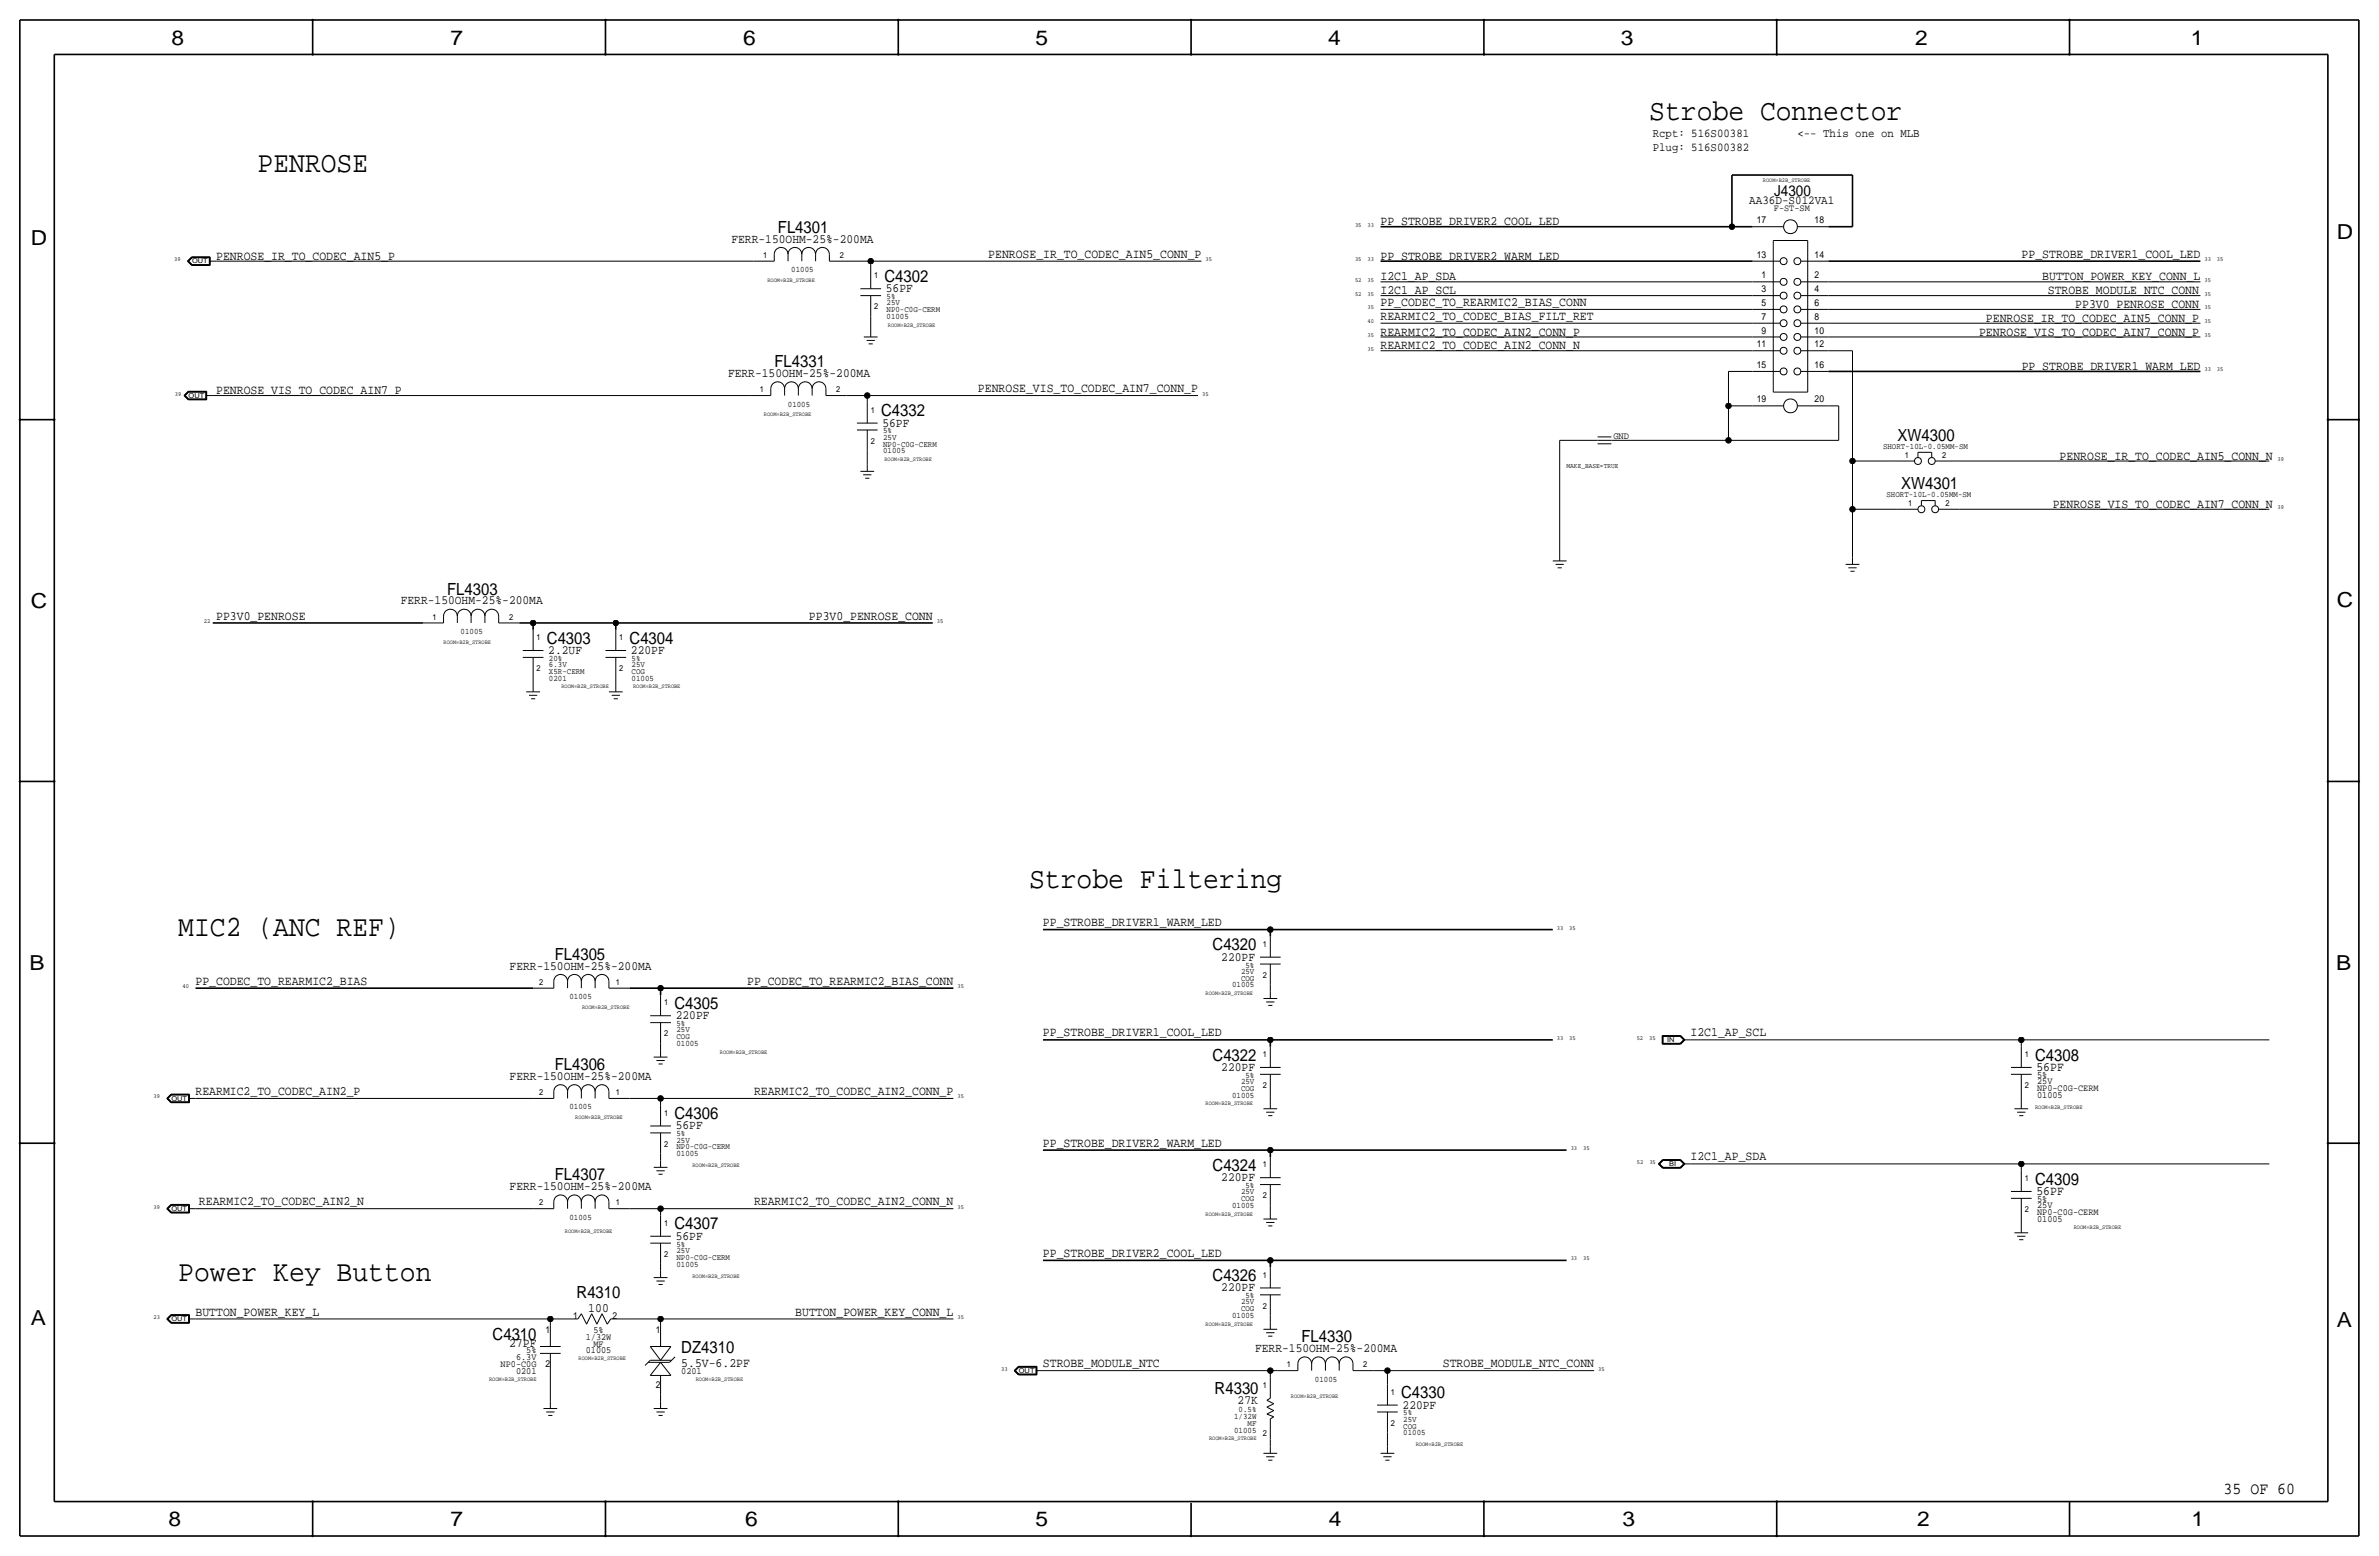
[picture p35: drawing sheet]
<svg xmlns="http://www.w3.org/2000/svg" width="877mm" height="574mm" viewBox="0 0 877 574" stroke-linecap="round" stroke-linejoin="round" font-family="sans-serif">
<defs><g id="words">
<g font-size="10.9">
<text x="608" y="44.2">Strobe Connector</text>
<text x="94.9" y="63.2">PENROSE</text>
<text x="379.4" y="327.4">Strobe Filtering</text>
<text x="65.7" y="345.2">MIC2 (ANC REF)</text>
<text x="65.7" y="472.2">Power Key Button</text>
</g>
<g font-size="7.6">
<text x="63.2" y="16.5">8</text>
<text x="166.1" y="16.5">7</text>
<text x="274" y="16.5">6</text>
<text x="381.7" y="16.5">5</text>
<text x="489.7" y="16.5">4</text>
<text x="597.6" y="16.5">3</text>
<text x="706.1" y="16.5">2</text>
<text x="807.7" y="16.5">1</text>
<text x="861.5" y="88.1">D</text>
<text x="11.4" y="90.4">D</text>
<text x="11.4" y="224.3">C</text>
<text x="861.5" y="223.8">C</text>
<text x="10.8" y="357.6">B</text>
<text x="861.3" y="357.4">B</text>
<text x="11.3" y="488.4">A</text>
<text x="861.5" y="489.2">A</text>
<text x="62.2" y="562.6">8</text>
<text x="166" y="562.6">7</text>
<text x="274.8" y="562.6">6</text>
<text x="381.7" y="562.6">5</text>
<text x="489.9" y="562.6">4</text>
<text x="598.1" y="562.6">3</text>
<text x="706.8" y="562.6">2</text>
<text x="807.9" y="562.6">1</text>
</g>
<g font-size="6.2">
<text x="286.8" y="85.9">FL4301</text>
<text x="326.1" y="103.9">C4302</text>
<text x="285.5" y="135.4">FL4331</text>
<text x="324.8" y="153.4">C4332</text>
<text x="699.6" y="162.6">XW4300</text>
<text x="700.9" y="180.3">XW4301</text>
<text x="164.9" y="219.2">FL4303</text>
<text x="201.6" y="237.2">C4303</text>
<text x="232.1" y="237.2">C4304</text>
<text x="204.5" y="353.8">FL4305</text>
<text x="447" y="350.3">C4320</text>
<text x="248.6" y="371.9">C4305</text>
<text x="204.5" y="394.5">FL4306</text>
<text x="447" y="390.9">C4322</text>
<text x="750.3" y="390.9">C4308</text>
<text x="248.6" y="412.5">C4306</text>
<text x="447" y="431.5">C4324</text>
<text x="204.5" y="435.1">FL4307</text>
<text x="750.3" y="436.6">C4309</text>
<text x="248.6" y="453.1">C4307</text>
<text x="447" y="472.2">C4326</text>
<text x="212.6" y="478.5">R4310</text>
<text x="181.6" y="493.8">C4310</text>
<text x="479.8" y="494.8">FL4330</text>
<text x="251.2" y="498.9">DZ4310</text>
<text x="447.8" y="513.8">R4330</text>
<text x="516.6" y="515.4">C4330</text>
<text x="819.8" y="550.8">35 OF 60</text>
</g>
<text font-size="5.6" x="654.1" y="72.1">J4300</text>
<g font-size="4.7">
<text x="509" y="83.1">PP_STROBE_DRIVER2_COOL_LED</text>
<text x="269.7" y="89.4">FERR-150OHM-25%-200MA</text>
<text x="79.7" y="95.8">PENROSE_IR_TO_CODEC_AIN5_P</text>
<text x="364.3" y="95">PENROSE_IR_TO_CODEC_AIN5_CONN_P</text>
<text x="509" y="95.8">PP_STROBE_DRIVER2_WARM_LED</text>
<text x="745.3" y="95">PP_STROBE_DRIVER1_COOL_LED</text>
<text x="326.6" y="107.7">56PF</text>
<text x="509" y="103.4">I2C1_AP_SDA</text>
<text x="752.9" y="103.4">BUTTON_POWER_KEY_CONN_L</text>
<text x="509" y="108.5">I2C1_AP_SCL</text>
<text x="509" y="112.8">PP_CODEC_TO_REARMIC2_BIAS_CONN</text>
<text x="755" y="108.5">STROBE_MODULE_NTC_CONN</text>
<text x="765.1" y="113.5">PP3V0_PENROSE_CONN</text>
<text x="509" y="117.9">REARMIC2_TO_CODEC_BIAS_FILT_RET</text>
<text x="732.1" y="118.6">PENROSE_IR_TO_CODEC_AIN5_CONN_P</text>
<text x="509" y="123.7">REARMIC2_TO_CODEC_AIN2_CONN_P</text>
<text x="729.6" y="123.7">PENROSE_VIS_TO_CODEC_AIN7_CONN_P</text>
<text x="509" y="128.8">REARMIC2_TO_CODEC_AIN2_CONN_N</text>
<text x="745.3" y="136.4">PP_STROBE_DRIVER1_WARM_LED</text>
<text x="268.4" y="138.9">FERR-150OHM-25%-200MA</text>
<text x="79.7" y="145.3">PENROSE_VIS_TO_CODEC_AIN7_P</text>
<text x="360.5" y="144.5">PENROSE_VIS_TO_CODEC_AIN7_CONN_P</text>
<text x="325.3" y="157.2">56PF</text>
<text x="759.3" y="169.4">PENROSE_IR_TO_CODEC_AIN5_CONN_N</text>
<text x="756.8" y="187.2">PENROSE_VIS_TO_CODEC_AIN7_CONN_N</text>
<text x="147.7" y="222.8">FERR-150OHM-25%-200MA</text>
<text x="79.7" y="228.3">PP3V0_PENROSE</text>
<text x="298.2" y="228.3">PP3V0_PENROSE_CONN</text>
<text x="202.1" y="241">2.2UF</text>
<text x="232.6" y="241">220PF</text>
<text x="384.5" y="341.4">PP_STROBE_DRIVER1_WARM_LED</text>
<text x="187.9" y="357.4">FERR-150OHM-25%-200MA</text>
<text x="450.3" y="354.1">220PF</text>
<text x="72.1" y="363">PP_CODEC_TO_REARMIC2_BIAS</text>
<text x="275.4" y="363">PP_CODEC_TO_REARMIC2_BIAS_CONN</text>
<text x="249.1" y="375.7">220PF</text>
<text x="384.5" y="382">PP_STROBE_DRIVER1_COOL_LED</text>
<text x="623.3" y="382">I2C1_AP_SCL</text>
<text x="450.3" y="394.7">220PF</text>
<text x="750.8" y="394.7">56PF</text>
<text x="187.9" y="398">FERR-150OHM-25%-200MA</text>
<text x="72.1" y="403.6">REARMIC2_TO_CODEC_AIN2_P</text>
<text x="278" y="403.6">REARMIC2_TO_CODEC_AIN2_CONN_P</text>
<text x="249.1" y="416.3">56PF</text>
<text x="384.5" y="422.7">PP_STROBE_DRIVER2_WARM_LED</text>
<text x="623.3" y="427.7">I2C1_AP_SDA</text>
<text x="450.3" y="435.4">220PF</text>
<text x="187.9" y="438.7">FERR-150OHM-25%-200MA</text>
<text x="750.8" y="440.4">56PF</text>
<text x="73.4" y="444.2">REARMIC2_TO_CODEC_AIN2_N</text>
<text x="278" y="444.2">REARMIC2_TO_CODEC_AIN2_CONN_N</text>
<text x="249.1" y="456.9">56PF</text>
<text x="384.5" y="463.3">PP_STROBE_DRIVER2_COOL_LED</text>
<text x="450.3" y="476">220PF</text>
<text x="72.1" y="484.9">BUTTON_POWER_KEY_L</text>
<text x="216.9" y="483.6">100</text>
<text x="293.2" y="484.9">BUTTON_POWER_KEY_CONN_L</text>
<text x="187.7" y="496.3">27PF</text>
<text x="251.2" y="503.9">5.5V-6.2PF</text>
<text x="384.5" y="503.9">STROBE_MODULE_NTC</text>
<text x="462.7" y="498.3">FERR-150OHM-25%-200MA</text>
<text x="531.9" y="503.9">STROBE_MODULE_NTC_CONN</text>
<text x="456.3" y="517.7">27K</text>
<text x="517.1" y="519.2">220PF</text>
</g>
<text font-size="4.5" x="644.9" y="75.2">AA36D-S012VA1</text>
<g font-size="4.4">
<text x="609.3" y="50.5">Rcpt: 516S00381</text>
<text x="662.6" y="50.5">&lt;-- This one on MLB</text>
<text x="609.3" y="55.6">Plug: 516S00382</text>
</g>
<text font-size="3.6" x="594.8" y="161.8">GND</text>
<g font-size="3.5">
<text x="654" y="77.7">F-ST-SM</text>
<text x="647.7" y="82.3">17</text>
<text x="669" y="82.3">18</text>
<text x="647.7" y="95">13</text>
<text x="669" y="95">14</text>
<text x="649.5" y="107.7">3</text>
<text x="649.5" y="102.6">1</text>
<text x="669" y="107.7">4</text>
<text x="669" y="102.6">2</text>
<text x="649.5" y="112.8">5</text>
<text x="669" y="112.8">6</text>
<text x="649.5" y="117.9">7</text>
<text x="669" y="117.9">8</text>
<text x="649.5" y="122.9">9</text>
<text x="669" y="122.9">10</text>
<text x="647.7" y="128">11</text>
<text x="669" y="128">12</text>
<text x="647.7" y="135.6">15</text>
<text x="669" y="135.6">16</text>
<text x="647.7" y="148.3">19</text>
<text x="669" y="148.3">20</text>
<text x="751" y="399.5">25V</text>
<text x="751" y="397.3">5%</text>
<text x="751" y="404.6">01005</text>
<text x="751" y="402.1">NP0-C0G-CERM</text>
<text x="751" y="443">5%</text>
<text x="751" y="445.3">25V</text>
<text x="751" y="447.8">NP0-C0G-CERM</text>
<text x="751" y="450.3">01005</text>
<text x="201.1" y="491.2">1</text>
<text x="211.3" y="486.2">1</text>
<text x="218.8" y="491.2">5%</text>
<text x="225.8" y="486.2">2</text>
<text x="241.8" y="491.2">1</text>
<text x="215.9" y="493.8">1/32W</text>
<text x="218.8" y="496.3">MF</text>
<text x="184.6" y="503.9">NP0-C0G</text>
<text x="190.3" y="501.4">6.3V</text>
<text x="194" y="498.9">5%</text>
<text x="201.1" y="503.9">2</text>
<text x="215.9" y="498.9">01005</text>
<text x="190.3" y="506.5">0201</text>
<text x="251.2" y="506.5">0201</text>
<text x="241.8" y="511.6">2</text>
</g>
<g font-size="3.1">
<text x="281.4" y="95">1</text>
<text x="309.6" y="95">2</text>
<text x="291.7" y="100.3">01005</text>
<text x="322.3" y="102.6">1</text>
<text x="326.8" y="112.5">25V</text>
<text x="326.8" y="110.2">5%</text>
<text x="322.3" y="114">2</text>
<text x="326.8" y="117.6">01005</text>
<text x="326.8" y="115.1">NP0-C0G-CERM</text>
<text x="280.1" y="144.5">1</text>
<text x="290.5" y="149.9">01005</text>
<text x="308.3" y="144.5">2</text>
<text x="321" y="152.1">1</text>
<text x="325.6" y="159.8">5%</text>
<text x="321" y="163.6">2</text>
<text x="325.6" y="167.1">01005</text>
<text x="325.6" y="164.6">NP0-C0G-CERM</text>
<text x="325.6" y="162.1">25V</text>
<text x="694.2" y="165.4">SHORT-10L-0.05MM-SM</text>
<text x="702.3" y="168.9">1</text>
<text x="716" y="168.9">2</text>
<text x="695.5" y="183.1">SHORT-10L-0.05MM-SM</text>
<text x="703.5" y="186.7">1</text>
<text x="717.2" y="186.7">2</text>
<text x="159.5" y="228.3">1</text>
<text x="169.8" y="233.7">01005</text>
<text x="187.7" y="228.3">2</text>
<text x="197.8" y="236">1</text>
<text x="228.3" y="236">1</text>
<text x="202.4" y="243.6">20%</text>
<text x="202.4" y="245.9">6.3V</text>
<text x="232.9" y="243.6">5%</text>
<text x="232.9" y="245.9">25V</text>
<text x="197.8" y="247.4">2</text>
<text x="202.4" y="248.4">X5R-CERM</text>
<text x="202.4" y="251">0201</text>
<text x="228.3" y="247.4">2</text>
<text x="232.9" y="251">01005</text>
<text x="232.9" y="248.4">COG</text>
<text x="465.5" y="349">1</text>
<text x="457.5" y="358.9">25V</text>
<text x="459.2" y="356.6">5%</text>
<text x="198.8" y="363">2</text>
<text x="227" y="363">1</text>
<text x="454.2" y="364">01005</text>
<text x="457.5" y="361.4">COG</text>
<text x="465.5" y="360.4">2</text>
<text x="209.9" y="368.3">01005</text>
<text x="244.8" y="370.6">1</text>
<text x="244.8" y="382">2</text>
<text x="249.4" y="378.2">5%</text>
<text x="249.4" y="383">COG</text>
<text x="249.4" y="380.5">25V</text>
<text x="249.4" y="385.6">01005</text>
<text x="465.5" y="389.6">1</text>
<text x="746.5" y="389.6">1</text>
<text x="457.5" y="399.5">25V</text>
<text x="459.2" y="397.3">5%</text>
<text x="465.5" y="401.1">2</text>
<text x="746.5" y="401.1">2</text>
<text x="198.8" y="403.6">2</text>
<text x="227" y="403.6">1</text>
<text x="454.2" y="404.6">01005</text>
<text x="457.5" y="402.1">COG</text>
<text x="209.9" y="408.9">01005</text>
<text x="244.8" y="411.2">1</text>
<text x="249.4" y="418.8">5%</text>
<text x="244.8" y="422.7">2</text>
<text x="249.4" y="423.7">NP0-C0G-CERM</text>
<text x="249.4" y="421.1">25V</text>
<text x="249.4" y="426.2">01005</text>
<text x="465.5" y="430.3">1</text>
<text x="459.2" y="437.9">5%</text>
<text x="746.5" y="435.4">1</text>
<text x="457.5" y="442.7">COG</text>
<text x="457.5" y="440.2">25V</text>
<text x="465.5" y="441.7">2</text>
<text x="198.8" y="444.2">2</text>
<text x="209.9" y="449.6">01005</text>
<text x="227" y="444.2">1</text>
<text x="454.2" y="445.3">01005</text>
<text x="746.5" y="446.8">2</text>
<text x="244.8" y="451.9">1</text>
<text x="249.4" y="459.5">5%</text>
<text x="249.4" y="461.8">25V</text>
<text x="244.8" y="463.3">2</text>
<text x="249.4" y="466.9">01005</text>
<text x="249.4" y="464.3">NP0-C0G-CERM</text>
<text x="465.5" y="470.9">1</text>
<text x="459.2" y="478.5">5%</text>
<text x="454.2" y="485.9">01005</text>
<text x="457.5" y="480.8">25V</text>
<text x="457.5" y="483.4">COG</text>
<text x="465.5" y="482.3">2</text>
<text x="474.4" y="503.9">1</text>
<text x="502.6" y="503.9">2</text>
<text x="484.8" y="509.3">01005</text>
<text x="465.5" y="511.6">1</text>
<text x="512.8" y="514.1">1</text>
<text x="456.6" y="520.4">0.5%</text>
<text x="517.3" y="521.7">5%</text>
<text x="455" y="523">1/32W</text>
<text x="459.9" y="525.5">MF</text>
<text x="512.8" y="525.5">2</text>
<text x="517.3" y="524">25V</text>
<text x="517.3" y="526.5">COG</text>
<text x="455" y="528.1">01005</text>
<text x="465.5" y="529.3">2</text>
<text x="517.3" y="529.1">01005</text>
</g>
<text font-size="2.6" x="577.5" y="172.5">MAKE_BASE=TRUE</text>
<g font-size="2.5">
<text x="70.8" y="97">OUT</text>
<text x="69.5" y="146.6">OUT</text>
<text x="614.6" y="384">IN</text>
<text x="63.2" y="405.6">OUT</text>
<text x="615.3" y="429.8">BI</text>
<text x="63.2" y="446.3">OUT</text>
<text x="63.2" y="486.9">OUT</text>
<text x="375.6" y="506">OUT</text>
</g>
<g font-size="2.3">
<text x="499.6" y="83.6">35</text>
<text x="504.1" y="83.6">33</text>
<text x="64.3" y="96.3">39</text>
<text x="444.4" y="96.3">35</text>
<text x="499.6" y="96.3">35</text>
<text x="504.1" y="96.3">33</text>
<text x="812.7" y="96.3">33</text>
<text x="817.3" y="96.3">35</text>
<text x="499.6" y="103.9">52</text>
<text x="504.1" y="103.9">35</text>
<text x="812.7" y="103.9">35</text>
<text x="499.6" y="109">52</text>
<text x="504.1" y="109">35</text>
<text x="812.7" y="109">35</text>
<text x="504.1" y="119.1">40</text>
<text x="504.1" y="114">35</text>
<text x="812.7" y="114">35</text>
<text x="812.7" y="119.1">35</text>
<text x="504.1" y="124.2">35</text>
<text x="812.7" y="124.2">35</text>
<text x="504.1" y="129.3">35</text>
<text x="812.7" y="136.9">33</text>
<text x="817.3" y="136.9">35</text>
<text x="64.5" y="145.8">39</text>
<text x="443.2" y="145.8">35</text>
<text x="839.7" y="169.9">39</text>
<text x="839.7" y="187.7">39</text>
<text x="75.1" y="229.6">22</text>
<text x="345.4" y="229.6">35</text>
<text x="574" y="342.6">33</text>
<text x="578.6" y="342.6">35</text>
<text x="67.3" y="364.2">40</text>
<text x="353" y="364.2">35</text>
<text x="574" y="383.3">33</text>
<text x="578.6" y="383.3">35</text>
<text x="603.4" y="383.3">52</text>
<text x="608" y="383.3">35</text>
<text x="56.6" y="404.9">39</text>
<text x="353" y="404.9">35</text>
<text x="579.1" y="423.9">33</text>
<text x="583.6" y="423.9">35</text>
<text x="603.5" y="429">52</text>
<text x="608.1" y="429">35</text>
<text x="56.6" y="445.5">39</text>
<text x="353" y="445.5">35</text>
<text x="579.1" y="464.6">33</text>
<text x="583.6" y="464.6">35</text>
<text x="56.6" y="486.2">23</text>
<text x="353" y="486.2">35</text>
<text x="369.1" y="505.2">33</text>
<text x="589.2" y="505.2">35</text>
</g>
<g font-size="2.2">
<text x="649.9" y="67.1">ROOM=B2B_STROBE</text>
<text x="282.9" y="103.9">ROOM=B2B_STROBE</text>
<text x="327.4" y="120.4">ROOM=B2B_STROBE</text>
<text x="281.6" y="153.4">ROOM=B2B_STROBE</text>
<text x="326.1" y="169.9">ROOM=B2B_STROBE</text>
<text x="163.5" y="237.2">ROOM=B2B_STROBE</text>
<text x="207" y="253.7">ROOM=B2B_STROBE</text>
<text x="233.4" y="253.7">ROOM=B2B_STROBE</text>
<text x="214.6" y="371.9">ROOM=B2B_STROBE</text>
<text x="444.5" y="366.8">ROOM=B2B_STROBE</text>
<text x="265.4" y="388.4">ROOM=B2B_STROBE</text>
<text x="444.5" y="407.4">ROOM=B2B_STROBE</text>
<text x="212.1" y="412.5">ROOM=B2B_STROBE</text>
<text x="750.3" y="408.7">ROOM=B2B_STROBE</text>
<text x="255.2" y="430.3">ROOM=B2B_STROBE</text>
<text x="444.5" y="448.1">ROOM=B2B_STROBE</text>
<text x="208.3" y="454.4">ROOM=B2B_STROBE</text>
<text x="764.5" y="453.1">ROOM=B2B_STROBE</text>
<text x="255.2" y="470.9">ROOM=B2B_STROBE</text>
<text x="444.5" y="488.7">ROOM=B2B_STROBE</text>
<text x="213.3" y="501.4">ROOM=B2B_STROBE</text>
<text x="180.3" y="509">ROOM=B2B_STROBE</text>
<text x="256.5" y="509">ROOM=B2B_STROBE</text>
<text x="475.9" y="515.4">ROOM=B2B_STROBE</text>
<text x="445.7" y="530.6">ROOM=B2B_STROBE</text>
<text x="521.9" y="533.1">ROOM=B2B_STROBE</text>
</g>
</g></defs>
<g fill="none" stroke="#000" stroke-width=".37">
<path d="M69.1 96.3l1.6-1.6zM69.1 96.3l1.6 1.5zM69.2 96.3l1.5 1.4zM69.2 96.3l1.5-1.5zM69.4 96.3l1.4-1.4zM69.4 96.3l1.4 1.3zM69.5 96.3l1.3 1.2zM69.5 96.3l1.3-1.3zM70.7 94.7h6.8zM70.7 97.8h6.8zM70.7 97.7h6.7zM70.7 94.8h6.7z"/>
<path d="M70.8 94.9h6.5zM70.8 97.6h6.5zM70.8 95h6.4zM70.8 97.5h6.4zM77.2 95v2.5zM77.2 96.3h2.5zM77.3 94.9v2.7zM77.4 94.8v2.9zM77.5 94.7v3.1zM79.7 96.3h198.1zM277.8 96.3h7.6zM285.4 93.7v2.6z"/>
<path d="M285.4 93.7a2.54 2.54 0 0 1 2.6-2.5 2.54 2.54 0 0 1 2.5 2.5 2.54 2.54 0 0 1 2.6-2.5 2.54 2.54 0 0 1 2.5 2.5 2.54 2.54 0 0 1 2.5-2.5 2.54 2.54 0 0 1 2.6 2.5 2.54 2.54 0 0 1 2.5-2.5 2.54 2.54 0 0 1 2.6 2.5M290.5 93.7v2.6zM295.6 93.7v2.6zM300.7 93.7v2.6zM305.8 96.3h7.6zM305.8 93.7v2.6zM313.4 96.3h7.6zM321 96.3v2.5zM321 98.8v7.6zM321 96.3h121.9zM646.1 96.3h10.2zM646.1 83.6h11.5z"/>
<path d="M653.7 88.6h12.7zM653.7 88.6v55.9zM662.7 83.6h11.4zM663.9 96.3h10.2zM666.4 88.6v55.9zM317.2 106.4h7.6zM317.2 109h7.6zM321 116.6v5.1zM321 109v7.6zM509 109h137.1zM509 114h137.1zM509 119.1h137.1z"/>
<path d="M509 103.9h137.1zM646.1 103.9h10.2zM646.1 114h10.2zM646.1 109h10.2zM646.1 119.1h10.2zM663.9 103.9h10.2zM663.9 109h10.2zM663.9 114h10.2zM663.9 119.1h10.2zM674.1 119.1h137.1zM674.1 109h137.1zM674.1 114h137.1z"/>
<path d="M674.1 103.9h137.1zM318.5 124.2h5zM319.5 125.5h3zM320.2 126.7h1.6zM321 121.7v2.5zM509 124.2h137.1zM509 129.3h137.1zM637.2 136.9v12.7zM637.2 136.9h8.9zM646.1 129.3h10.2zM646.1 136.9h10.2zM646.1 124.2h10.2z"/>
<path d="M663.9 129.3h10.2zM663.9 136.9h10.2zM663.9 124.2h10.2zM674.1 129.3h8.9zM674.1 124.2h137.1zM683 129.3v40.6zM67.8 145.8l1.6 1.6zM67.8 145.8l1.6-1.6zM68 145.8l1.4-1.5zM68 145.8l1.4 1.5zM68.1 145.8l1.4-1.4zM68.1 145.8l1.4 1.4z"/>
<path d="M68.3 145.8l1.2-1.3zM68.3 145.8l1.2 1.3zM69.4 144.2h6.8zM69.4 147.4h6.8zM69.4 147.3h6.7zM69.4 144.3h6.7zM69.5 147.2h6.5zM69.5 144.4h6.5zM69.5 144.5h6.4zM69.5 147.1h6.4zM75.9 145.8h2.5zM75.9 144.5v2.6z"/>
<path d="M76 144.4v2.8zM76.1 144.3v3zM76.2 144.2v3.2zM78.4 145.8h198.2zM276.6 145.8h7.6zM284.2 143.3a2.54 2.54 0 0 1 2.5-2.6 2.54 2.54 0 0 1 2.6 2.6 2.54 2.54 0 0 1 2.5-2.6 2.54 2.54 0 0 1 2.5 2.6 2.54 2.54 0 0 1 2.6-2.6 2.54 2.54 0 0 1 2.5 2.6 2.54 2.54 0 0 1 2.6-2.6 2.54 2.54 0 0 1 2.5 2.6M284.2 143.3v2.5zM289.3 143.3v2.5zM294.3 143.3v2.5zM299.4 143.3v2.5zM304.5 143.3v2.5zM304.5 145.8h7.6z"/>
<path d="M312.1 145.8h7.6zM315.9 158.5h7.6zM315.9 156h7.6zM319.7 145.8v2.5zM319.7 148.3v7.7zM319.7 158.5v7.6zM319.7 145.8h122zM637.2 149.6v12.7zM637.2 149.6h8.9zM646.1 149.6h11.5zM653.7 144.5h12.7zM662.7 149.6h11.4z"/>
<path d="M674.1 149.6h3.8zM677.9 149.6v12.7zM317.2 173.7h5.1zM318.2 175h3.1zM319 176.3h1.5zM319.7 166.1v5.1zM319.7 171.2v2.5zM575 162.3v41.9zM575 162.3h14zM589 163.6h5.1zM589 162.3h5.1zM589 161h5.1z"/>
<path d="M594.1 162.3h43.1zM637.2 162.3h40.7zM683 169.9h15.2zM683 169.9v17.8zM698.2 169.9h7.6zM707.1 166.7v2zM707.1 166.7h5.1zM712.2 166.7v2zM713.4 169.9h7.7zM721.1 169.9h115.5zM683 187.7v17.8zM683 187.7h16.5z"/>
<path d="M699.5 187.7h7.6zM708.4 184.5v1.9zM708.4 184.5h5zM713.4 184.5v1.9zM714.7 187.7h7.6zM722.3 187.7h114.3zM572.5 206.8h5zM573.5 208h3zM574.2 209.3h1.6zM575 204.2v2.6zM680.4 208h5.1zM681.4 209.3h3.1z"/>
<path d="M682.2 210.6h1.5zM683 205.5v2.5zM155.9 229.6h7.6zM163.5 227.1a2.54 2.54 0 0 1 2.6-2.5 2.54 2.54 0 0 1 2.5 2.5 2.54 2.54 0 0 1 2.5-2.5 2.54 2.54 0 0 1 2.6 2.5 2.54 2.54 0 0 1 2.5-2.5 2.54 2.54 0 0 1 2.6 2.5 2.54 2.54 0 0 1 2.5-2.5 2.54 2.54 0 0 1 2.5 2.5M163.5 227.1v2.5zM168.6 227.1v2.5zM173.7 227.1v2.5zM178.8 227.1v2.5zM183.8 227.1v2.5zM183.8 229.6h7.7zM192.7 239.8h7.7zM196.5 232.2v7.6z"/>
<path d="M223.2 239.8h7.6zM227 232.2v7.6zM192.7 242.3h7.7zM194 255h5.1zM195 256.3h3.1zM195.8 257.6h1.5zM196.5 249.9v2.6zM196.5 252.5v2.5zM196.5 242.3v7.6zM223.2 242.3h7.6zM224.5 255h5.1zM225.5 256.3h3z"/>
<path d="M226.3 257.6h1.5zM227 249.9v2.6zM227 252.5v2.5zM227 242.3v7.6zM464.5 352.8h7.6zM464.5 355.3h7.6zM468.3 345.2v7.6zM468.3 355.3v7.7zM196.5 364.2h7.7zM204.2 361.7a2.54 2.54 0 0 1 2.5-2.5 2.54 2.54 0 0 1 2.5 2.5 2.54 2.54 0 0 1 2.6-2.5 2.54 2.54 0 0 1 2.5 2.5 2.54 2.54 0 0 1 2.6-2.5 2.54 2.54 0 0 1 2.5 2.5 2.54 2.54 0 0 1 2.5-2.5 2.54 2.54 0 0 1 2.6 2.5M204.2 361.7v2.5zM209.2 361.7v2.5z"/>
<path d="M214.3 361.7v2.5zM219.4 361.7v2.5zM224.5 364.2h7.6zM224.5 361.7v2.5zM239.7 376.9h7.6zM239.7 374.4h7.6zM243.5 366.8v7.6zM243.5 376.9v7.7zM465.8 368h5.1zM466.8 369.3h3.1zM467.6 370.6h1.5zM468.3 363v2.5z"/>
<path d="M468.3 365.5v2.5zM241 389.6h5.1zM242 390.9h3.1zM242.8 392.2h1.5zM243.5 384.6v2.5zM243.5 387.1v2.5zM464.5 393.4h7.6zM464.5 396h7.6zM468.3 385.8v7.6zM468.3 396v7.6zM612.8 381.7v3.2zM612.8 384.9h6.8z"/>
<path d="M612.8 381.7h6.8zM612.9 381.8h6.7zM612.9 381.8v3zM612.9 384.8h6.7zM613 381.9h6.5zM613 381.9v2.8zM613 384.7h6.5zM613.1 382h6.4zM613.1 382v2.6zM613.1 384.6h6.4zM619.5 384.6l1.2-1.3zM619.5 382l1.2 1.3z"/>
<path d="M619.5 381.9l1.4 1.4zM619.6 384.8l1.4-1.5zM619.6 381.8l1.4 1.5zM619.6 381.7l1.6 1.6zM620.7 383.3h2.6zM620.9 383.3l-1.4 1.4zM621.2 383.3l-1.6 1.6zM623.3 383.3h121.9zM741.4 396h7.6zM741.4 393.4h7.6zM745.2 383.3h91.4zM745.2 383.3v2.5z"/>
<path d="M745.2 385.8v7.6zM745.2 396v7.6zM61.5 404.9l1.5 1.6zM61.6 404.9l1.5-1.5zM61.6 404.9l1.5 1.4zM61.8 404.9l1.3 1.3zM61.9 404.9l1.3-1.3zM61.9 404.9l1.3 1.2zM63 403.3h6.8zM63 406.5h6.8zM63 403.3l-1.5 1.6zM63.1 406.3h6.6z"/>
<path d="M63.1 403.4h6.6zM63.1 406.2h6.5zM63.1 403.5l-1.3 1.4zM63.1 403.5h6.5zM63.2 406.1h6.3zM63.2 403.6h6.3zM69.5 404.9h2.6zM69.5 403.6v2.5zM69.6 403.5v2.7zM69.7 403.4v2.9zM69.8 403.3v3.2zM72.1 404.9h124.4z"/>
<path d="M196.5 404.9h7.7zM204.2 402.3a2.54 2.54 0 0 1 2.5-2.5 2.54 2.54 0 0 1 2.5 2.5 2.54 2.54 0 0 1 2.6-2.5 2.54 2.54 0 0 1 2.5 2.5 2.54 2.54 0 0 1 2.6-2.5 2.54 2.54 0 0 1 2.5 2.5 2.54 2.54 0 0 1 2.5-2.5 2.54 2.54 0 0 1 2.6 2.5M204.2 402.3v2.6zM209.2 402.3v2.6zM214.3 402.3v2.6zM219.4 402.3v2.6zM224.5 404.9h7.6zM224.5 402.3v2.6zM232.1 404.9h11.4zM239.7 417.6h7.6zM239.7 415h7.6zM243.5 404.9h108z"/>
<path d="M243.5 404.9v2.5zM243.5 407.4v7.6zM243.5 417.6v7.6zM465.8 408.7h5.1zM466.8 410h3.1zM467.6 411.2h1.5zM468.3 403.6v2.5zM468.3 406.1v2.6zM742.6 408.7h5.1zM743.7 410h3zM744.4 411.2h1.5zM745.2 403.6v2.5z"/>
<path d="M745.2 406.1v2.6zM241 430.3h5.1zM242 431.5h3.1zM242.8 432.8h1.5zM243.5 425.2v2.5zM243.5 427.7v2.6zM464.5 434.1h7.6zM464.5 436.6h7.6zM468.3 426.5v7.6zM468.3 436.6v7.6zM611.4 429l1.6 1.6zM611.4 429l1.6-1.6z"/>
<path d="M611.5 429l1.5-1.5zM611.5 429l1.5 1.5zM611.7 429l1.4-1.4zM611.7 429l1.4 1.4zM611.8 429l1.3 1.3zM611.8 429l1.3-1.3zM613 427.4h6.6zM613 430.6h6.6zM613 430.5h6.6zM613 427.5h6.6zM613.1 427.6h6.4zM613.1 430.4h6.4z"/>
<path d="M613.1 430.3h6.4zM613.1 427.7h6.4zM619.5 430.3l1.2-1.3zM619.5 427.7l1.2 1.3zM619.5 430.4l1.4-1.4zM619.5 427.6l1.4 1.4zM619.6 430.5l1.4-1.5zM619.6 427.5l1.4 1.5zM619.6 427.4l1.6 1.6zM619.6 430.6l1.6-1.6zM620.7 429h2.6zM623.3 429h121.9z"/>
<path d="M741.4 439.2h7.6zM745.2 429h91.4zM745.2 429v2.5zM745.2 431.5v7.7zM61.5 445.5l1.5 1.6zM61.5 445.5l1.5-1.6zM61.6 445.5l1.5-1.5zM61.6 445.5l1.5 1.5zM61.8 445.5l1.3 1.4zM61.9 445.5l1.3-1.3zM61.9 445.5l1.3 1.3zM63 443.9h6.8z"/>
<path d="M63 447.1h6.8zM63.1 447h6.6zM63.1 444h6.6zM63.1 446.9h6.5zM63.1 444.1l-1.3 1.4zM63.1 444.1h6.5zM63.2 446.8h6.3zM63.2 444.2h6.3zM69.5 445.5h2.6zM69.5 444.2v2.6zM69.6 444.1v2.8zM69.7 444v3z"/>
<path d="M69.8 443.9v3.2zM72.1 445.5h124.4zM196.5 445.5h7.7zM204.2 443a2.54 2.54 0 0 1 2.5-2.5 2.54 2.54 0 0 1 2.5 2.5 2.54 2.54 0 0 1 2.6-2.5 2.54 2.54 0 0 1 2.5 2.5 2.54 2.54 0 0 1 2.6-2.5 2.54 2.54 0 0 1 2.5 2.5 2.54 2.54 0 0 1 2.5-2.5 2.54 2.54 0 0 1 2.6 2.5M204.2 443v2.5zM209.2 443v2.5zM214.3 443v2.5zM219.4 443v2.5zM224.5 445.5h7.6zM224.5 443v2.5zM232.1 445.5h11.4zM239.7 458.2h7.6z"/>
<path d="M239.7 455.7h7.6zM243.5 445.5h108zM243.5 445.5v2.6zM243.5 448.1v7.6zM243.5 458.2v7.6zM465.8 449.3h5.1zM466.8 450.6h3.1zM467.6 451.9h1.5zM468.3 444.2v2.6zM468.3 446.8v2.5zM741.4 441.7h7.6zM742.6 454.4h5.1z"/>
<path d="M743.7 455.7h3zM744.4 456.9h1.5zM745.2 449.3v2.6zM745.2 451.9v2.5zM745.2 441.7v7.6zM241 470.9h5.1zM242 472.2h3.1zM242.8 473.5h1.5zM243.5 465.8v2.6zM243.5 468.4v2.5zM464.5 474.7h7.6zM464.5 477.3h7.6z"/>
<path d="M468.3 467.1v7.6zM468.3 477.3v7.6zM61.5 486.2l1.5 1.5zM61.5 486.2l1.5-1.6zM61.6 486.2l1.5-1.5zM61.6 486.2l1.5 1.4zM61.8 486.2l1.3-1.4zM61.8 486.2l1.3 1.3zM61.9 486.2l1.3-1.3zM61.9 486.2l1.3 1.2zM63 484.6h6.8zM63 487.7h6.8z"/>
<path d="M63.1 487.6h6.6zM63.1 484.7h6.6zM63.1 487.5h6.5zM63.1 484.8h6.5zM63.2 487.4h6.3zM63.2 484.9h6.3zM69.5 486.2h2.6zM69.5 484.9v2.5zM69.6 484.8v2.7zM69.7 484.7v2.9zM69.8 484.6v3.1zM72.1 486.2h130.8z"/>
<path d="M199.1 496.3h7.6zM199.1 498.9h7.6zM202.9 486.2v2.5zM202.9 488.7v7.6zM202.9 498.9v7.6zM202.9 486.2h5.1zM208 486.2h5.1zM214.3 484.2l-1.2 2zM214.3 484.2l2 3.9zM218.1 484.2l-1.8 3.9zM218.1 484.2l2 3.9zM221.9 484.2l-1.8 3.9z"/>
<path d="M221.9 484.2l2 3.9zM225.1 486.2l-1.2 1.9zM225.1 486.2h5.7zM230.8 486.2h12.7zM239.7 496.3h7.6zM239.7 496.3l3.8 5.1zM243.5 486.2h108zM243.5 486.2v2.5zM243.5 488.7v7.6zM247.3 496.3l-3.8 5.1zM465.8 490h5.1zM466.8 491.2h3.1z"/>
<path d="M467.6 492.5h1.5zM468.3 484.9v2.5zM468.3 487.4v2.6zM200.4 519.2h5zM202.9 506.5v10.1zM202.9 516.6v2.6zM237.8 503.3l1.9-1.9zM239 502.2h7.8zM239.7 507h7.6zM239.7 501.4h7.9zM241 519.2h5.1zM243.5 502.2l3.8 4.8z"/>
<path d="M243.5 514.1v2.5zM243.5 507v7.1zM243.5 516.6v2.6zM243.5 502.2l-3.8 4.8zM246.8 502.2l2.1-2.1zM373.9 505.2l1.6 1.6zM373.9 505.2l1.6-1.6zM374 505.2l1.5-1.5zM374 505.2l1.5 1.5zM374.2 505.2l1.4-1.4zM374.2 505.2l1.4 1.4zM374.3 505.2l1.3 1.3z"/>
<path d="M374.3 505.2l1.3-1.3zM375.5 503.6h6.8zM375.5 506.8h6.8zM375.5 506.7h6.7zM375.5 503.7h6.7zM375.6 506.6h6.5zM375.6 503.8h6.5zM375.6 503.9h6.4zM375.6 506.5h6.4zM382 505.2h2.5zM382 503.9v2.6zM382.1 503.8v2.8z"/>
<path d="M382.2 503.7v3zM382.3 503.6v3.2zM384.5 505.2h83.8zM467.1 518.7l2.5 1.2zM467.1 516.1l2.5 1.3zM467.1 518.7l2.5-1.3zM467.1 516.1l1.2-.7zM468.3 505.2h2.6zM468.3 505.2v2.5zM468.3 507.7v7.7zM470.9 505.2h7.6zM478.5 502.7v2.5z"/>
<path d="M478.5 502.7a2.54 2.54 0 0 1 2.5-2.6 2.54 2.54 0 0 1 2.6 2.6 2.54 2.54 0 0 1 2.5-2.6 2.54 2.54 0 0 1 2.5 2.6 2.54 2.54 0 0 1 2.6-2.6 2.54 2.54 0 0 1 2.5 2.6 2.54 2.54 0 0 1 2.6-2.6 2.54 2.54 0 0 1 2.5 2.6M483.6 502.7v2.5zM488.6 502.7v2.5zM493.7 502.7v2.5zM498.8 502.7v2.5zM498.8 505.2h7.6zM506.4 505.2h5.1zM507.7 517.9h7.6zM511.5 505.2h76.2zM511.5 505.2v5.1zM511.5 510.3v7.6zM201.4 520.4h3z"/>
<path d="M202.1 521.7h1.6zM242 520.4h3.1zM242.8 521.7h1.5zM465.8 535.7h5.1zM466.8 537h3.1zM467.1 521.2l2.5 1zM467.1 521.2l2.5-1.3zM467.6 538.2h1.5zM468.3 523l1.3-.8zM468.3 530.6v2.5zM468.3 533.1v2.6zM468.3 523v7.6z"/>
<path d="M507.7 520.4h7.6zM509 535.7h5zM510 537h3zM510.7 538.2h1.6zM511.5 528.1v5zM511.5 533.1v2.6zM511.5 520.4v7.7z"/>
<circle cx="657.6" cy="96.3" r="1.28"/>
<circle cx="660.1" cy="83.6" r="2.56"/>
<circle cx="662.6" cy="96.3" r="1.28"/>
<circle cx="657.6" cy="103.9" r="1.28"/>
<circle cx="657.6" cy="114.1" r="1.28"/>
<circle cx="657.6" cy="109" r="1.28"/>
<circle cx="657.6" cy="119.1" r="1.28"/>
<circle cx="662.6" cy="119.1" r="1.28"/>
<circle cx="662.6" cy="114.1" r="1.28"/>
<circle cx="662.6" cy="103.9" r="1.28"/>
<circle cx="662.6" cy="109" r="1.28"/>
<circle cx="657.6" cy="124.2" r="1.28"/>
<circle cx="657.6" cy="136.9" r="1.28"/>
<circle cx="657.6" cy="129.3" r="1.28"/>
<circle cx="662.6" cy="124.2" r="1.28"/>
<circle cx="662.6" cy="136.9" r="1.28"/>
<circle cx="662.6" cy="129.3" r="1.28"/>
<circle cx="660.1" cy="149.6" r="2.56"/>
<circle cx="707.1" cy="169.9" r="1.28"/>
<circle cx="712.2" cy="169.9" r="1.28"/>
<circle cx="708.4" cy="187.7" r="1.28"/>
<circle cx="713.4" cy="187.7" r="1.28"/>
</g>
<g fill="none" stroke="#000" stroke-width=".6" stroke-linecap="butt">
<path d="M7.3 7.4v558.8zM7.3 7.4h862.3zM115.3 7.4v12.7zM223.2 7.4v12.7zM331.2 7.4v12.7zM439.1 7.4v12.7zM547.1 7.4v12.7zM655 7.4v12.7zM763 7.4v12.7zM869.6 7.4v558.8zM20 20.1v533.4zM20 20.1h838.2z"/>
<path d="M858.2 20.1v533.4zM638.5 64.5h44.5zM638.5 64.5v19.1zM683 64.5v19.1zM509 83.6h129.5zM509 96.3h137.1zM638.5 83.6h7.6zM674.1 83.6h8.9zM674.1 96.3h137.1zM674.1 136.9h137.1zM7.3 154.7h12.7zM858.2 154.7h11.4z"/>
<path d="M78.4 229.6h77.5zM191.5 229.6h5zM196.5 229.6v2.6zM196.5 229.6h30.5zM227 229.6v2.6zM227 229.6h116.9zM7.3 288h12.7zM858.2 288h11.4zM384.5 342.6h83.8zM468.3 342.6h104.2zM468.3 342.6v2.6zM72.1 364.2h124.4z"/>
<path d="M232.1 364.2h11.4zM243.5 364.2h108zM243.5 364.2v2.6zM384.5 383.3h83.8zM468.3 383.3v2.5zM468.3 383.3h104.2zM7.3 421.4h12.7zM384.5 423.9h83.8zM468.3 423.9h109.2zM468.3 423.9v2.6zM858.2 421.4h11.4zM384.5 464.6h83.8z"/>
<path d="M468.3 464.6v2.5zM468.3 464.6h109.2zM20 553.5h838.2zM115.3 553.5v12.7zM223.2 553.5v12.7zM331.2 553.5v12.7zM439.1 554v12.2zM547.1 553.5v12.7zM655 553.5v12.7zM763 553.5v12.7zM7.3 566.2h862.3z"/>
</g>
<g fill="#000" stroke="#000" stroke-width=".37">
<path d="M115.1 7.2h.4v.3h-.4zM115.1 19.9h.4v.3h-.4zM223 7.2h.4v.3h-.4zM223 19.9h.4v.3h-.4zM331 19.9h.4v.3h-.4zM331 7.2h.4v.3h-.4zM438.9 7.2h.4v.3h-.4zM438.9 19.9h.4v.3h-.4zM546.9 7.2h.4v.3h-.4zM546.9 19.9h.4v.3h-.4zM654.8 19.9h.4v.3h-.4zM654.8 7.2h.4v.3h-.4z"/>
<path d="M762.8 19.9h.4v.3h-.4zM762.8 7.2h.4v.3h-.4zM7.1 154.5h.4v.4h-.4zM19.8 154.5h.4v.4h-.4zM858 154.5h.4v.4h-.4zM869.5 154.5h.3v.4h-.3zM7.1 287.9h.4v.3h-.4zM19.8 287.9h.4v.3h-.4zM858 287.9h.4v.3h-.4zM869.5 287.9h.3v.3h-.3zM7.1 421.2h.4v.4h-.4zM19.8 421.2h.4v.4h-.4z"/>
<path d="M858 421.2h.4v.4h-.4zM869.5 421.2h.3v.4h-.3zM115.1 553.3h.4v.3h-.4zM223 553.3h.4v.3h-.4zM331 553.3h.4v.3h-.4zM546.9 553.3h.4v.3h-.4zM654.8 553.3h.4v.3h-.4zM115.1 566h.4v.3h-.4zM223 566h.4v.3h-.4zM331 566h.4v.3h-.4zM438.9 566h.4v.3h-.4zM546.9 566h.4v.3h-.4z"/>
<path d="M654.8 566h.4v.3h-.4z"/>
<circle cx="321" cy="96.3" r="1.02"/>
<circle cx="638.5" cy="83.6" r="1.02"/>
<circle cx="319.7" cy="145.8" r="1.02"/>
<circle cx="637.2" cy="149.6" r="1.02"/>
<circle cx="637.2" cy="162.3" r="1.02"/>
<circle cx="683" cy="169.9" r="1.02"/>
<circle cx="683" cy="187.7" r="1.02"/>
<circle cx="196.5" cy="229.6" r="1.02"/>
<circle cx="227" cy="229.6" r="1.02"/>
<circle cx="468.3" cy="342.6" r="1.02"/>
<circle cx="243.5" cy="364.2" r="1.02"/>
<circle cx="468.3" cy="383.3" r="1.02"/>
<circle cx="745.2" cy="383.3" r="1.02"/>
<circle cx="243.5" cy="404.9" r="1.02"/>
<circle cx="468.3" cy="423.9" r="1.02"/>
<circle cx="745.2" cy="429" r="1.02"/>
<circle cx="243.5" cy="445.5" r="1.02"/>
<circle cx="468.3" cy="464.6" r="1.02"/>
<circle cx="202.9" cy="486.2" r="1.02"/>
<circle cx="243.5" cy="486.2" r="1.02"/>
<circle cx="468.3" cy="505.2" r="1.02"/>
<circle cx="511.5" cy="505.2" r="1.02"/>
</g>
<use href="#words"/>
</svg>
